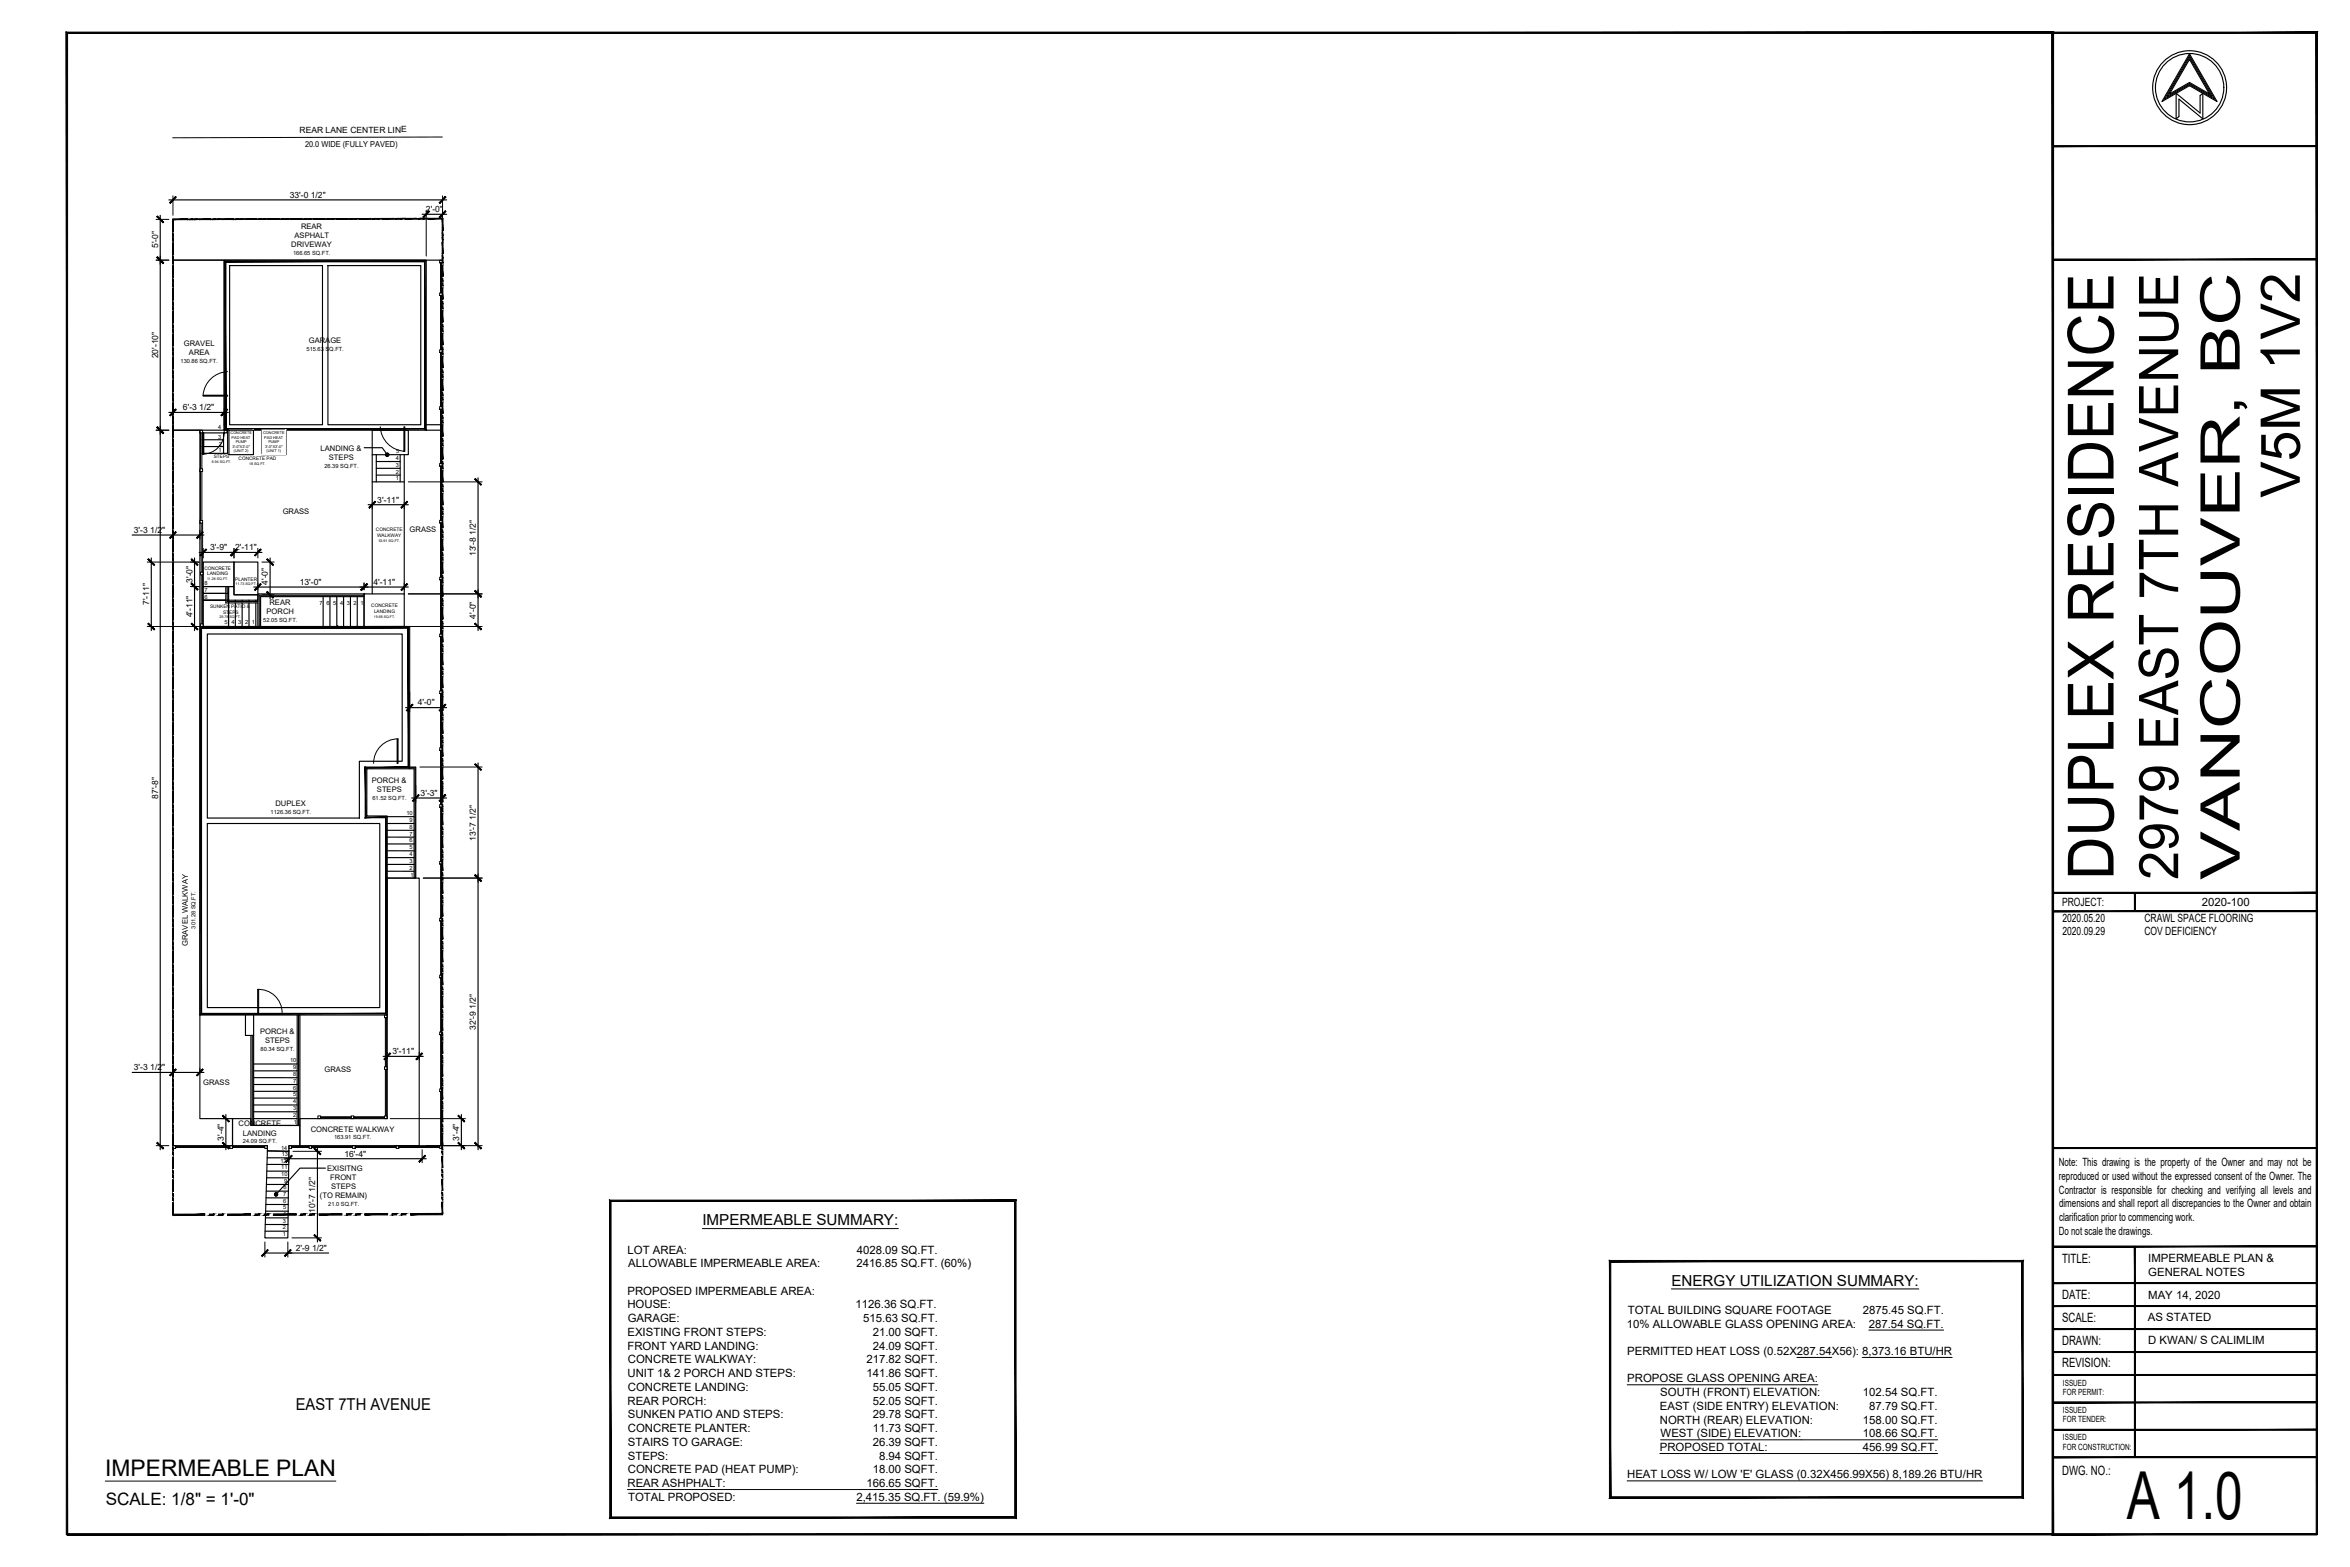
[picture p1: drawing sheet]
<svg xmlns="http://www.w3.org/2000/svg" width="914mm" height="610mm" viewBox="0 0 914 610" stroke-linecap="round" stroke-linejoin="round" font-family="sans-serif">
<defs><g id="words">
<text font-size="25.7" x="827.6" y="591.1">A 1.0</text>
<text font-size="24.8" x="822.4" y="342.3" transform="rotate(-90 822.4 342.3)">DUPLEX RESIDENCE</text>
<g font-size="21.3">
<text x="894.9" y="193.6" transform="rotate(-90 894.9 193.6)">V5M 1V2</text>
<text x="847.5" y="342.3" transform="rotate(-90 847.5 342.3)">2979 EAST 7TH AVENUE</text>
<text x="871.5" y="342.3" transform="rotate(-90 871.5 342.3)">VANCOUVER, BC</text>
</g>
<text font-size="8.9" x="41" y="574.3">IMPERMEABLE PLAN</text>
<text font-size="6.7" x="41.1" y="585.3">SCALE: 1/8&quot; = 1'-0&quot;</text>
<text font-size="6.4" x="115.1" y="548.5">EAST 7TH AVENUE</text>
<g font-size="5.9">
<text x="273.3" y="476.7">IMPERMEABLE SUMMARY:</text>
<text x="650.3" y="500.2">ENERGY UTILIZATION SUMMARY:</text>
</g>
<g font-size="5">
<text x="802.4" y="491.2">TITLE:</text>
<text x="802.4" y="505.2">DATE:</text>
<text x="802.4" y="514.1">SCALE:</text>
<text x="802.4" y="523.1">DRAWN:</text>
<text x="802.4" y="532">REVISION:</text>
<text x="802.4" y="573.6">DWG. NO.:</text>
</g>
<g font-size="4.4">
<text x="802.4" y="352.4">PROJECT:</text>
<text x="856.7" y="352.5">2020-100</text>
<text x="802.5" y="358.7">2020.05.20</text>
<text x="834.4" y="358.7">CRAWL SPACE FLOORING</text>
<text x="802.5" y="363.6">2020.09.29</text>
<text x="834.4" y="363.6">COV DEFICIENCY</text>
<text x="801.1" y="453.6">Note: This drawing is the property of the Owner and may not be</text>
<text x="801.1" y="459">reproduced or used without the expressed consent of the Owner. The</text>
<text x="801.2" y="464.3">Contractor is responsible for checking and verifying all levels and</text>
<text x="801.2" y="469.7">dimensions and shall report all discrepancies to the Owner and obtain</text>
<text x="801.2" y="475">clarification prior to commencing work.</text>
<text x="801.1" y="480.3">Do not scale the drawings.</text>
<text x="244.2" y="487.6">LOT AREA:</text>
<text x="333.3" y="487.6">4028.09 SQ.FT.</text>
<text x="835.9" y="491">IMPERMEABLE PLAN &amp;</text>
<text x="244.5" y="493">ALLOWABLE IMPERMEABLE AREA:</text>
<text x="333.3" y="493">2416.85 SQ.FT. (60%)</text>
<text x="835.9" y="496.4">GENERAL NOTES</text>
<text x="244.1" y="503.6">PROPOSED IMPERMEABLE AREA:</text>
<text x="244.1" y="509">HOUSE:</text>
<text x="332.9" y="509">1126.36 SQ.FT.</text>
<text x="835.9" y="505.5">MAY 14, 2020</text>
<text x="244.2" y="514.3">GARAGE:</text>
<text x="335.9" y="514.3">515.63 SQ.FT.</text>
<text x="633.4" y="511.1">TOTAL BUILDING SQUARE FOOTAGE</text>
<text x="724.9" y="511.1">2875.45 SQ.FT.</text>
<text x="835.8" y="514">AS STATED</text>
<text x="244.1" y="519.7">EXISTING FRONT STEPS:</text>
<text x="339.6" y="519.7">21.00 SQFT.</text>
<text x="633" y="516.5">10% ALLOWABLE GLASS OPENING AREA:</text>
<text x="727.2" y="516.5">287.54 SQ.FT.</text>
<text x="244.1" y="525">FRONT YARD LANDING:</text>
<text x="339.6" y="525">24.09 SQFT.</text>
<text x="633.1" y="527.1">PERMITTED HEAT LOSS (0.52X287.54X56): 8,373.16 BTU/HR</text>
<text x="835.9" y="522.9">D KWAN/ S CALIMLIM</text>
<text x="244.3" y="530.4">CONCRETE WALKWAY:</text>
<text x="337.1" y="530.4">217.82 SQFT.</text>
<text x="244.1" y="535.7">UNIT 1&amp; 2 PORCH AND STEPS:</text>
<text x="337.1" y="535.7">141.86 SQFT.</text>
<text x="633.1" y="537.8">PROPOSE GLASS OPENING AREA:</text>
<text x="244.3" y="541.1">CONCRETE LANDING:</text>
<text x="339.6" y="541.1">55.05 SQFT.</text>
<text x="646" y="543.1">SOUTH (FRONT) ELEVATION:</text>
<text x="724.9" y="543.1">102.54 SQ.FT.</text>
<text x="244.1" y="546.4">REAR PORCH:</text>
<text x="244.3" y="551.8">SUNKEN PATIO AND STEPS:</text>
<text x="339.6" y="546.4">52.05 SQFT.</text>
<text x="339.6" y="551.8">29.78 SQFT.</text>
<text x="645.8" y="548.5">EAST (SIDE ENTRY) ELEVATION:</text>
<text x="727.3" y="548.5">87.79 SQ.FT.</text>
<text x="244.3" y="557.1">CONCRETE PLANTER:</text>
<text x="339.6" y="557.1">11.73 SQFT.</text>
<text x="645.8" y="553.8">NORTH (REAR) ELEVATION:</text>
<text x="724.9" y="553.8">158.00 SQ.FT.</text>
<text x="244.3" y="562.5">STAIRS TO GARAGE:</text>
<text x="339.6" y="562.5">26.39 SQFT.</text>
<text x="646.1" y="559.2">WEST (SIDE) ELEVATION:</text>
<text x="724.9" y="559.2">108.66 SQ.FT.</text>
<text x="244.3" y="567.8">STEPS:</text>
<text x="342" y="567.8">8.94 SQFT.</text>
<text x="645.8" y="564.5">PROPOSED TOTAL:</text>
<text x="724.9" y="564.5">456.99 SQ.FT.</text>
<text x="244.3" y="573.2">CONCRETE PAD (HEAT PUMP):</text>
<text x="339.6" y="573.2">18.00 SQFT.</text>
<text x="633.1" y="575.2">HEAT LOSS W/ LOW 'E' GLASS (0.32X456.99X56) 8,189.26 BTU/HR</text>
<text x="244.1" y="578.5">REAR ASHPHALT:</text>
<text x="337.1" y="578.5">166.65 SQFT.</text>
<text x="244.4" y="583.9">TOTAL PROPOSED:</text>
<text x="333.3" y="583.9">2,415.35 SQ.FT. (59.9%)</text>
</g>
<g font-size="3.3">
<text x="116.6" y="51.8">REAR LANE CENTER LINE</text>
<text x="112.7" y="76.9">33'-0 1/2&quot;</text>
<text x="165.7" y="82.5">2'-0&quot;</text>
<text x="61.5" y="96.6" transform="rotate(-90 61.5 96.6)">5'-0&quot;</text>
<text x="61.5" y="139.4" transform="rotate(-90 61.5 139.4)">20'-10&quot;</text>
<text x="71.2" y="159.6">6'-3 1/2&quot;</text>
<text x="146.8" y="195.5">3'-11&quot;</text>
<text x="52.1" y="207.3">3'-3 1/2&quot;</text>
<text x="81.8" y="214.1">3'-9&quot;</text>
<text x="91.5" y="214.1">2'-11&quot;</text>
<text x="185.2" y="216.4" transform="rotate(-90 185.2 216.4)">13'-8 1/2&quot;</text>
<text x="74.9" y="226.7" transform="rotate(-90 74.9 226.7)">3'-0&quot;</text>
<text x="104.3" y="227.5" transform="rotate(-90 104.3 227.5)">4'-0&quot;</text>
<text x="116.7" y="227.5">13'-0&quot;</text>
<text x="145.3" y="227.6">4'-11&quot;</text>
<text x="58.1" y="235.4" transform="rotate(-90 58.1 235.4)">7'-11&quot;</text>
<text x="74.9" y="240.1" transform="rotate(-90 74.9 240.1)">4'-11&quot;</text>
<text x="185.2" y="240.6" transform="rotate(-90 185.2 240.6)">4'-0&quot;</text>
<text x="162.5" y="274.4">4'-0&quot;</text>
<text x="61.5" y="310.8" transform="rotate(-90 61.5 310.8)">87'-8&quot;</text>
<text x="163.7" y="309.6">3'-3&quot;</text>
<text x="185.2" y="327.1" transform="rotate(-90 185.2 327.1)">13'-7 1/2&quot;</text>
<text x="185.2" y="400.6" transform="rotate(-90 185.2 400.6)">32'-9 1/2&quot;</text>
<text x="152.7" y="410.1">3'-11&quot;</text>
<text x="52.1" y="416.3">3'-3 1/2&quot;</text>
<text x="87" y="443.7" transform="rotate(-90 87 443.7)">3'-4&quot;</text>
<text x="178.7" y="443.7" transform="rotate(-90 178.7 443.7)">3'-4&quot;</text>
<text x="134" y="449.9">16'-4&quot;</text>
<text x="122.6" y="471.9" transform="rotate(-90 122.6 471.9)">10'-7 1/2&quot;</text>
<text x="115.1" y="486.6">2'-9 1/2&quot;</text>
<text x="802.7" y="539">ISSUED</text>
<text x="802.7" y="542.7">FOR PERMIT:</text>
<text x="802.7" y="549.7">ISSUED</text>
<text x="802.7" y="553.3">FOR TENDER:</text>
<text x="802.7" y="564">FOR CONSTRUCTION:</text>
<text x="802.7" y="560.4">ISSUED</text>
</g>
<text font-size="3.2" x="118.7" y="57.1">20.0 WIDE (FULLY PAVED)</text>
<g font-size="3">
<text x="117.1" y="88.9">REAR</text>
<text x="114.6" y="92.5">ASPHALT</text>
<text x="113.4" y="96">DRIVEWAY</text>
<text x="71.5" y="134.5">GRAVEL</text>
<text x="120.2" y="133.4">GARAGE</text>
<text x="73.5" y="138">AREA</text>
<text x="124.8" y="175.5">LANDING &amp;</text>
<text x="128" y="179.1">STEPS</text>
<text x="110" y="199.9">GRASS</text>
<text x="159.4" y="207">GRASS</text>
<text x="103.7" y="239">PORCH</text>
<text x="104.9" y="235.4">REAR</text>
<text x="144.7" y="304.5">PORCH &amp;</text>
<text x="146.7" y="308.1">STEPS</text>
<text x="107.2" y="313.7">DUPLEX</text>
<text x="73.1" y="368" transform="rotate(-90 73.1 368)">GRAVEL WALKWAY</text>
<text x="101.2" y="402.1">PORCH &amp;</text>
<text x="103.2" y="405.7">STEPS</text>
<text x="126.3" y="417">GRASS</text>
<text x="79.1" y="422.2">GRASS</text>
<text x="92.8" y="438.2">CONCRETE</text>
<text x="94.5" y="441.8">LANDING</text>
<text x="120.9" y="440.2">CONCRETE WALKWAY</text>
<text x="127.3" y="455.5">EXISITNG</text>
<text x="128.5" y="459">FRONT</text>
<text x="124.5" y="466.2">(TO REMAIN)</text>
<text x="128.9" y="462.6">STEPS</text>
</g>
<g font-size="2.2">
<text x="114" y="99">166.65 SQ.FT.</text>
<text x="119.3" y="136.4">515.63 SQ.FT.</text>
<text x="70.2" y="141">130.86 SQ.FT.</text>
<text x="84.9" y="166.8">4</text>
<text x="84.9" y="170.7">3</text>
<text x="85.1" y="173.4">2</text>
<text x="85" y="176">1</text>
<text x="154" y="179">4</text>
<text x="154.1" y="176.3">5</text>
<text x="126.2" y="182.1">26.39 SQ.FT.</text>
<text x="154" y="184.3">2</text>
<text x="154" y="181.6">3</text>
<text x="154" y="186.9">1</text>
<text x="79.6" y="227.7">8</text>
<text x="79.6" y="233">6</text>
<text x="79.6" y="230.3">7</text>
<text x="124.3" y="235.5">7</text>
<text x="127" y="235.5">6</text>
<text x="129.6" y="235.5">5</text>
<text x="132.3" y="235.5">4</text>
<text x="134.9" y="235.5">3</text>
<text x="137.6" y="235.5">2</text>
<text x="140.2" y="235.5">1</text>
<text x="87.4" y="242.9">5</text>
<text x="90.1" y="242.9">4</text>
<text x="92.7" y="242.9">3</text>
<text x="95.4" y="242.9">2</text>
<text x="98" y="242.9">1</text>
<text x="102.5" y="242">52.05 SQ.FT.</text>
<text x="144.9" y="311.1">61.52 SQ.FT.</text>
<text x="105.3" y="316.8">1126.36 SQ.FT.</text>
<text x="158.1" y="316.9">10</text>
<text x="159.4" y="319.7">9</text>
<text x="159.4" y="322.5">8</text>
<text x="159.4" y="325.1">7</text>
<text x="159.4" y="327.8">6</text>
<text x="159.3" y="330.3">5</text>
<text x="159.4" y="333.1">4</text>
<text x="159.4" y="335.7">3</text>
<text x="159.4" y="338.5">2</text>
<text x="159.7" y="341.2">1</text>
<text x="76.1" y="361.2" transform="rotate(-90 76.1 361.2)">301.28 SQ.FT.</text>
<text x="101.4" y="408.7">80.34 SQ.FT.</text>
<text x="112.8" y="413.2">10</text>
<text x="114.1" y="415.9">9</text>
<text x="114.1" y="418.6">8</text>
<text x="114.1" y="423.9">6</text>
<text x="114.1" y="421.2">7</text>
<text x="114.1" y="426.5">5</text>
<text x="114.1" y="429.2">4</text>
<text x="114.1" y="431.8">3</text>
<text x="114.1" y="434.5">2</text>
<text x="114.4" y="437.2">1</text>
<text x="130" y="443.2">163.91 SQ.FT.</text>
<text x="94.5" y="444.8">24.09 SQ.FT.</text>
<text x="109.4" y="447.2">14</text>
<text x="109.7" y="449.7">13</text>
<text x="109.1" y="452.5">12</text>
<text x="109.5" y="454.9">11</text>
<text x="109.4" y="457.5">10</text>
<text x="110.6" y="460.1">9</text>
<text x="110.2" y="467.9">6</text>
<text x="110.2" y="465.3">7</text>
<text x="110.3" y="462.7">8</text>
<text x="110.1" y="473.1">4</text>
<text x="110.2" y="470.5">5</text>
<text x="127.7" y="469.2">21.0 SQ.FT.</text>
<text x="110.1" y="478.3">2</text>
<text x="110.1" y="475.7">3</text>
<text x="110" y="480.9">1</text>
</g>
<g font-size="1.8">
<text x="83.2" y="178.1">STEPS</text>
<text x="92.9" y="178.9">CONCRETE PAD</text>
<text x="146.3" y="206.7">CONCRETE</text>
<text x="146.8" y="208.9">WALKWAY</text>
<text x="79.6" y="221.6">CONCRETE</text>
<text x="80.6" y="223.8">LANDING</text>
<text x="91.5" y="225.8">PLANTER</text>
<text x="81.8" y="236.4">SUNKEN PATIO &amp;</text>
<text x="86.8" y="238.7">STEPS</text>
<text x="144.5" y="236.2">CONCRETE</text>
<text x="145.5" y="238.4">LANDING</text>
</g>
<g font-size="1.5">
<text x="89.7" y="168.9">CONCRETE</text>
<text x="90.1" y="170.7">PAD HEAT</text>
<text x="91.7" y="172.4">PUMP</text>
<text x="102.4" y="168.9">CONCRETE</text>
<text x="102.8" y="170.7">PAD HEAT</text>
<text x="104.4" y="172.4">PUMP</text>
<text x="90.4" y="174.2">3'-0&quot;X3'-0&quot;</text>
<text x="91" y="176">(UNIT 2)</text>
<text x="103.2" y="174.2">3'-0&quot;X3'-0&quot;</text>
<text x="103.7" y="176">(UNIT 1)</text>
</g>
<g font-size="1.4">
<text x="82.5" y="180">8.94 SQ.FT.</text>
<text x="97" y="180.8">18 SQ.FT.</text>
<text x="147.3" y="210.8">53.91 SQ.FT.</text>
<text x="80.5" y="225.7">11.28 SQ.FT.</text>
<text x="91.7" y="227.7">11.73 SQ.FT.</text>
<text x="85.4" y="240.6">29.78 SQ.FT.</text>
<text x="145.5" y="240.3">19.68 SQ.FT.</text>
</g>
</g></defs>
<g fill="none" stroke="#000" stroke-width=".39">
<path d="M172.1 53.3l-104.9 .3M67.3 76.2v7.5M172.2 76.2v23.4M60.8 85.4h4.9M67.2 85.3h.2M165.8 81.8v17.8M172.1 85.1h.2M172.2 84.9v.3M172.2 85.1l-104.9 .2M60.8 101.2h4.9M171.1 113.9h1v1.1h-1zM171.1 101.2h1v1.1h-1z"/>
<path d="M171.4 115h.4v21h-.4zM171.4 102.3h.4v11.6h-.4zM171.1 136h1v1.1h-1zM171.4 137.1h.4v21.1h-.4zM67.3 158.9v6.9M79 153.7h9.6v.4h-9.6zM87.2 158.9v6.9M88.5 144.6a10 10 0 0 0-9.5 9.1M171.1 158.2h1v1h-1zM171.4 159.2h.4v21.1h-.4zM60.8 167.4h4.9M77.8 167.4h1v1h-1z"/>
<path d="M78 168.4v14M78.6 168.4v14M78.8 168.3h.4v8.4h-.4zM87.2 168.3a8.4 8.4 0 0 1-8.4 8.4M87.2 167.4h1.1v1h-1.1zM148 166a9.9 9.9 0 0 0 9.5 9.5M157.1 166h.4v9.6h-.4zM77.8 182.4h1v1h-1zM78 183.4v19.1M78.6 183.4v19.1M144.8 195.7v2.2M157.3 195.5v2.4"/>
<path d="M158.9 187.5h28.7M171.1 180.3h1v1h-1zM171.4 181.3h.4v21.1h-.4zM57.3 218.7h20.2M67.3 206.5v3.2M77.8 202.5h1v1h-1zM77.8 206.3v3.4M78.3 203.5v19.1M78.8 203.5v19.1M79.1 213.3v3.8M91 213.3v3.8M100.3 213.3v3.8"/>
<path d="M101.9 218.7h4.8M171.1 202.4h1v1.1h-1zM171.4 203.5h.4v21h-.4zM74.1 228.2h3.4M78 222.6h1.1v1h-1.1zM78.3 223.6v19.1M78.8 223.6v19.1M100.3 226.8v2.7M101.9 231.4h4.8M141.7 226.8v2.7M157.3 226.8v2.7M158.9 231h28.7"/>
<path d="M171.1 224.5h1.1v1.1h-1.1zM171.4 225.6h.4v21h-.4zM57.3 243.7h20.2M78 242.7h1.1v1h-1.1zM158.9 243.7h28.7M171.1 246.6h1.1v1.1h-1.1zM171.4 247.7h.4v21h-.4zM159.4 269.1v7.8M171.1 268.7h1.1v1.1h-1.1zM171.4 269.8h.4v21.1h-.4zM172.2 269.1v7.8M154.5 287.4h.4v9.6h-.4z"/>
<path d="M154.9 287.4a9.5 9.5 0 0 0-9.5 9.5M163.4 298.4h24.2M171.1 290.9h1.1v1h-1.1zM171.4 291.9h.4v21.1h-.4zM161.8 305.6v6.4M171.1 313h1.1v1h-1.1zM171.4 314h.4v21.1h-.4zM172.2 305.6v6.4M171.1 335.1h1.1v1.1h-1.1zM171.4 336.2h.4v21h-.4zM164.7 341.6h22.9M171.1 357.2h1.1v1.1h-1.1z"/>
<path d="M171.4 358.3h.4v21h-.4zM171.1 379.3h1.1v1.1h-1.1zM100.2 384.9a9.1 9.1 0 0 1 9.6 9M100.3 384.9h.4v9h-.4zM149.6 394.9h1.1v1h-1.1zM150 395.9h.4v19.1h-.4zM171.4 380.4h.4v21.1h-.4zM67.3 415.6v1.3M77.8 415.6v1.3M149.6 415h1.1v1h-1.1zM150.7 409.4v2.6M163.1 409.4v3"/>
<path d="M171.1 401.5h1.1v1h-1.1zM171.4 402.5h.4v21.1h-.4zM86.3 435.2h2.6M123.7 434.1h1v1.1h-1zM124.7 434.4h12v.4h-12zM136.7 434.1h1v1.1h-1zM137.7 434.4h11.9v.4h-11.9zM149.6 434.1h1.1v1.1h-1.1zM150 434.1v-18.1h.4v18.1M151.8 435.2h29.3M171.1 423.6h1.1v1h-1.1zM171.4 424.6h.4v21.1h-.4z"/>
<path d="M60.8 445.7h4.9M67.3 445.7h1.1v1.1h-1.1zM68.4 446h21v.4h-21zM86.3 445.7h2.6M89.4 445.7h1.1v1.1h-1.1zM90.5 446h12.5v.4h-12.5zM103 445.7h1v1.1h-1zM112.4 445.7h1.1v1.1h-1.1zM112.4 447.3v5.1M113.5 446h6.7v.4h-6.7zM114 447.9h11.1M120.2 445.7h1.1v1.1h-1.1z"/>
<path d="M121.3 446h15.9v.4h-15.9zM137.2 445.7h1v1.1h-1zM138.2 446h15.9v.4h-15.9zM154 445.7h33.6M154.1 445.7h1.1v1.1h-1.1zM155.2 446h15.9v.4h-15.9zM164.3 447.3v5.1M171.1 445.7h1v1.1h-1zM172.1 472v.6M273.3 478h76.3M103.1 483.2v5.8M112 483.2v5.8"/>
<path d="M113.6 481.6h11.5M650.3 501.4h96.3M727.2 517.4h29.1M633.1 538.7h74.2M699.2 528.1h13.6M724.6 528.1h35M41 576.2h89.7M244.1 579.5h120.8M633.1 576.1h138.3M645.8 565.5h108.1M646.1 560.1h107.8M333.3 584.8h49.5"/>
</g>
<g fill="#000" stroke="#000" stroke-width=".39">
<path d="M150.7 176.9l.3 .5-.2 .1zM106.9 464.9l.5-.2-.4 .4z"/>
<path d="M798.8 57.1h102.7v-.5zM798.8 56.6h102.7l-102.7 .5z"/>
<path d="M68.4 76.5l-2.2 2.6 2.4-2.4zM68.4 76.5l-2.2 2.6-.2-.3z"/>
<path d="M170.9 78.8l.2 .3 2.2-2.6zM173.3 76.5l.2 .2-2.4 2.4z"/>
<path d="M61.3 99.9l-.3 .2 2.7 2.2zM61 100.1l2.7 2.2-.3 .2z"/>
<path d="M61 84.3l2.4 2.4 .3-.3zM61.3 84l2.4 2.4-2.7-2.1z"/>
<path d="M67.2 94.5v4.5h.2zM67.2 94.5h.2v4.5z"/>
<path d="M67.2 92.7v.9h.2zM67.2 92.7h.2v.9z"/>
<path d="M67.2 91v.8h.2zM67.2 91h.2v.8z"/>
<path d="M67.2 85.3v4.8h.2zM67.2 85.3h.2v4.8z"/>
<path d="M67.3 85.2v.3l5.8-.3zM67.3 85.5l5.8-.3v.3z"/>
<path d="M74 85.2v.3l.9-.3zM74 85.5l.9-.3v.3z"/>
<path d="M75.7 85.2v.3l.9-.3zM75.7 85.5l.9-.3v.3z"/>
<path d="M77.5 85.2v.2l4.5-.2zM77.5 85.4l4.5-.2v.2z"/>
<path d="M82.9 85.2v.2l.8-.2zM82.9 85.4l.8-.2v.2z"/>
<path d="M84.6 85.2v.2l.9-.2zM84.6 85.4l.9-.2v.2z"/>
<path d="M86.4 85.2v.2l4.5-.3zM86.4 85.4l4.5-.3v.3z"/>
<path d="M91.7 85.1v.3l.9-.3zM91.7 85.4l.9-.3v.3z"/>
<path d="M93.5 85.1v.3l.9-.3zM93.5 85.4l.9-.3v.3z"/>
<path d="M95.3 85.1v.3l4.4-.3zM95.3 85.4l4.4-.3v.3z"/>
<path d="M100.6 85.1v.3l.9-.3zM100.6 85.4l.9-.3v.3z"/>
<path d="M102.4 85.1v.3l.9-.3zM102.4 85.4l.9-.3v.3z"/>
<path d="M104.2 85.1v.3l4.4-.3zM104.2 85.4l4.4-.3v.3z"/>
<path d="M109.5 85.1v.3l.9-.3zM109.5 85.4l.9-.3v.3z"/>
<path d="M111.3 85.1v.3l.9-.3zM111.3 85.4l.9-.3v.3z"/>
<path d="M113.1 85.1v.3l4.4-.3zM113.1 85.4l4.4-.3v.2z"/>
<path d="M118.4 85.1v.2l.9-.2zM118.4 85.3l.9-.2v.2z"/>
<path d="M120.2 85.1v.2l.9-.2zM120.2 85.3l.9-.2v.2z"/>
<path d="M122 85.1v.2l4.4-.3zM122 85.3l4.4-.3v.3z"/>
<path d="M127.3 85v.3l.9-.3zM127.3 85.3l.9-.3v.3z"/>
<path d="M129.1 85v.3l.9-.3zM129.1 85.3l.9-.3v.3z"/>
<path d="M130.9 85v.3l4.4-.3zM130.9 85.3l4.4-.3v.3z"/>
<path d="M136.2 85v.3l.9-.3zM136.2 85.3l.9-.3v.3z"/>
<path d="M138 85v.3l.9-.3zM138 85.3l.9-.3v.3z"/>
<path d="M139.7 85v.3l4.5-.3zM139.7 85.3l4.5-.3v.3z"/>
<path d="M145.1 85v.2l.9-.2zM145.1 85.2l.9-.2v.2z"/>
<path d="M146.9 85v.2l.9-.2zM146.9 85.2l.9-.2v.2z"/>
<path d="M148.6 85v.2l4.5-.2zM148.6 85.2l4.5-.2v.2z"/>
<path d="M154 85v.2l.9-.2zM154 85.2l.9-.2v.2z"/>
<path d="M155.8 85v.2l.9-.3zM155.8 85.2l.9-.3v.3z"/>
<path d="M157.6 84.9v.3l4.4-.3zM157.6 85.2l4.4-.3v.3z"/>
<path d="M162.9 84.9v.3l.9-.3zM162.9 85.2l.9-.3v.3z"/>
<path d="M164.7 84.9v.3l.9-.3zM164.7 85.2l.9-.3v.3z"/>
<path d="M166.4 84.9v.3l5.8-.3zM166.4 85.2l5.8-.3v.3z"/>
<path d="M166.9 82l-2.1 2.7 2.4-2.4zM166.9 82l-2.1 2.7-.3-.3z"/>
<path d="M173.3 82l-2.4 2.4 .2 .3zM173.3 82l.2 .3-2.4 2.4z"/>
<path d="M172.1 94.2v4.5h.2zM172.1 94.2h.2v4.5z"/>
<path d="M172.1 92.4v.9h.2zM172.1 92.4h.2v.9z"/>
<path d="M172.1 90.7v.9h.2zM172.1 90.7h.2v.9z"/>
<path d="M172.1 85.1v4.7h.2zM172.1 85.1h.2v4.7z"/>
<path d="M61 100.1l2.4 2.4 .3-.2zM61.3 99.9l2.4 2.4-2.7-2.2z"/>
<path d="M67.2 117.6v.9h.2zM67.2 117.6h.2v.9z"/>
<path d="M67.2 112.3v4.4h.2zM67.2 112.3h.2v4.4z"/>
<path d="M67.2 110.5v.9h.2zM67.2 110.5h.2v.9z"/>
<path d="M67.2 108.7v.9h.2zM67.2 108.7h.2v.9z"/>
<path d="M67.2 103.4v4.5h.2zM67.2 103.4h.2v4.5z"/>
<path d="M67.2 101.6v.9h.2zM67.2 101.6h.2v.9z"/>
<path d="M67.2 99.9v.8h.2zM67.2 99.9h.2v.8z"/>
<path d="M87.6 101.6l.3 .3 77.5-.3zM87.9 101.9l77.5-.3-.2 .3zM165.2 101.9l.2 65v-65.3zM165.2 101.9l.2 65-.2-.2zM87.6 166.9h77.8l-.2-.2zM87.6 166.9l.3-.2h77.3zM87.6 101.6v65.3l.3-.2zM87.6 101.6l.3 .3v64.8z"/>
<path d="M172.1 117.3v.9h.2zM172.1 117.3h.2v.9z"/>
<path d="M172.1 112v4.4h.2zM172.1 112h.2v4.4z"/>
<path d="M172.1 110.2v.9h.2zM172.1 110.2h.2v.9z"/>
<path d="M172.1 108.4v.9h.2zM172.1 108.4h.2v.9z"/>
<path d="M172.1 103.1v4.5h.2zM172.1 103.1h.2v4.5z"/>
<path d="M172.1 101.3v.9h.2zM172.1 101.3h.2v.9z"/>
<path d="M172.1 99.6v.8h.2zM172.1 99.6h.2v.8z"/>
<path d="M798.8 101.2h102.7v-.4zM798.8 100.8h102.7l-102.7 .4z"/>
<path d="M67.2 137.2v.9h.2zM67.2 137.2h.2v.9z"/>
<path d="M67.2 135.4v.9h.2zM67.2 135.4h.2v.9z"/>
<path d="M67.2 130.1v4.4h.2zM67.2 130.1h.2v4.4z"/>
<path d="M67.2 128.3v.9h.2zM67.2 128.3h.2v.9z"/>
<path d="M67.2 126.5v.9h.2zM67.2 126.5h.2v.9z"/>
<path d="M67.2 121.2v4.4h.2zM67.2 121.2h.2v4.4z"/>
<path d="M67.2 119.4v.9h.2zM67.2 119.4h.2v.9z"/>
<path d="M172.1 136.9v.9h.2zM172.1 136.9h.2v.9z"/>
<path d="M172.1 135.1v.9h.2zM172.1 135.1h.2v.9z"/>
<path d="M172.1 129.8v4.4h.2zM172.1 129.8h.2v4.4z"/>
<path d="M172.1 128v.9h.2zM172.1 128h.2v.9z"/>
<path d="M172.1 126.2v.9h.2zM172.1 126.2h.2v.9z"/>
<path d="M172.1 120.9v4.4h.2zM172.1 120.9h.2v4.4z"/>
<path d="M172.1 119.1v.9h.2zM172.1 119.1h.2v.9z"/>
<path d="M67.2 155v.9h.2zM67.2 155h.2v.9z"/>
<path d="M67.2 153.2v.9h.2zM67.2 153.2h.2v.9z"/>
<path d="M67.2 147.9v4.4h.2zM67.2 147.9h.2v4.4z"/>
<path d="M67.2 146.1v.9h.2zM67.2 146.1h.2v.9z"/>
<path d="M67.2 144.3v.9h.2zM67.2 144.3h.2v.9z"/>
<path d="M67.2 139v4.4h.2zM67.2 139h.2v4.4z"/>
<path d="M68.4 159.1l-2.2 2.7 2.4-2.4zM68.4 159.1l-2.2 2.7-.2-.3z"/>
<path d="M172.1 154.7l-.1 .9h.3zM172.1 154.7h.2v.9z"/>
<path d="M172.1 152.9v.9h.2zM172.1 152.9h.2v.9z"/>
<path d="M172.1 147.6v4.4h.2zM172.1 147.6h.2v4.4z"/>
<path d="M172.1 145.8v.9h.2zM172.1 145.8h.2v.9z"/>
<path d="M172.1 144v.9h.2zM172.1 144h.2v.9z"/>
<path d="M172.1 138.7v4.4h.2zM172.1 138.7h.2v4.4z"/>
<path d="M61.3 166l-.3 .3 2.7 2.1zM61 166.3l2.7 2.1-.3 .3z"/>
<path d="M61 166.3l2.4 2.4 .3-.3zM61.3 166l2.4 2.4-2.7-2.1z"/>
<path d="M67.2 174.5v4.5h.2zM67.2 174.5h.2v4.5z"/>
<path d="M67.2 172.7v.9h.2zM67.2 172.7h.2v.9z"/>
<path d="M67.2 171v.9h.2zM67.2 171h.2v.9z"/>
<path d="M67.2 165.6v4.5h.2zM67.2 165.6h.2v4.5z"/>
<path d="M67.2 163.9v.8h.2zM67.2 163.9h.2v.8z"/>
<path d="M67.2 162.1v.9h.2zM67.2 162.1h.2v.9z"/>
<path d="M67.2 156.7v4.5h.2zM67.2 156.7h.2v4.5z"/>
<path d="M85.9 161.5l.3 .3 2.1-2.7zM88.3 159.1l.3 .3-2.4 2.4z"/>
<path d="M150.2 176.6l-.1 .2 .6 .1zM150.1 176.8l.6 .1-.6 .1zM150.1 177l.1 .2 .5-.3z"/>
<path d="M150.2 177.2l.2 .2 .3-.5zM150.7 176.9l-.1 .6-.2-.1zM150.7 176.9l-.1 .6h.2z"/>
<path d="M150.5 176.3l.2 .6 .1-.6zM150.3 176.4l.2-.1 .2 .6zM150.3 176.4l-.1 .2 .5 .3z"/>
<path d="M150.7 176.9l.3 .5 .2-.2zM150.7 176.9l.6 .1-.1 .2zM150.7 176.9l.6 .1v-.3z"/>
<path d="M150.7 176.9l.6-.2-.1-.2zM151 176.4l.2 .1-.5 .4zM150.8 176.3l-.1 .6 .3-.5z"/>
<path d="M172 174.2v4.5h.3zM172 174.2h.3v4.5z"/>
<path d="M172 172.5v.8h.3zM172 172.5h.3v.8z"/>
<path d="M172 170.7v.9h.3zM172 170.7h.3v.9z"/>
<path d="M172 165.3v4.5h.3zM172 165.3h.3v4.5z"/>
<path d="M172 163.6v.9h.3zM172 163.6h.3v.9z"/>
<path d="M172 161.8v.9h.3zM172 161.8h.3v.9z"/>
<path d="M172 156.4v4.5h.3zM172 156.4h.3v4.5z"/>
<path d="M67.2 197.6v.9h.2zM67.2 197.6h.2v.9z"/>
<path d="M67.2 192.3v4.5h.2zM67.2 192.3h.2v4.5z"/>
<path d="M67.2 190.5v.9h.2zM67.2 190.5h.2v.9z"/>
<path d="M67.2 188.8v.8h.2zM67.2 188.8h.2v.8z"/>
<path d="M67.2 183.4v4.5h.2zM67.2 183.4h.2v4.5z"/>
<path d="M67.2 181.6v.9h.2zM67.2 181.6h.2v.9z"/>
<path d="M67.2 179.9v.8h.2zM67.2 179.9h.2v.8z"/>
<path d="M145.9 195l-2.2 2.7 2.4-2.4zM143.5 197.4l2.4-2.4-2.2 2.7z"/>
<path d="M156 197.4l.2 .3 2.2-2.7zM158.4 195l.2 .3-2.4 2.4z"/>
<path d="M172 197.3v.9h.3zM172 197.3h.3v.9z"/>
<path d="M172 192v4.5h.3zM172 192h.3v4.5z"/>
<path d="M172 190.2v.9h.3zM172 190.2h.3v.9z"/>
<path d="M172 188.5v.8h.3zM172 188.5h.3v.8z"/>
<path d="M172 183.1v4.5h.3zM172 183.1h.3v4.5z"/>
<path d="M172 181.3v.9h.3zM172 181.3h.3v.9z"/>
<path d="M172 179.6v.9h.3zM172 179.6h.3v.9z"/>
<path d="M184.7 186.4l2.4 2.4 .2-.3zM185 186.1l2.3 2.4-2.6-2.1z"/>
<path d="M57.6 217.6l2.3 2.4 .3-.3zM57.6 217.6l.2-.3 2.4 2.4z"/>
<path d="M67.2 217.2v.9h.2zM67.2 217.2h.2v.9z"/>
<path d="M67.2 215.4v.9h.2zM67.2 215.4h.2v.9z"/>
<path d="M67.2 210.1v4.4h.2zM67.2 210.1h.2v4.4z"/>
<path d="M67.2 208.3v.9h.2zM67.2 208.3h.2v.9z"/>
<path d="M67.2 206.5v.9h.2zM67.2 206.5h.2v.9z"/>
<path d="M67.2 201.2v4.4h.2zM67.2 201.2h.2v4.4z"/>
<path d="M67.2 199.4v.9h.2zM67.2 199.4h.2v.9z"/>
<path d="M68.4 206.8l-2.2 2.7 2.4-2.4zM66 209.2l2.4-2.4-2.2 2.7z"/>
<path d="M76.5 209.2l.2 .3 2.1-2.7zM78.8 206.8l.3 .3-2.4 2.4z"/>
<path d="M74.4 217.6l2.4 2.4 .2-.3zM74.4 217.6l.2-.3 2.4 2.4z"/>
<path d="M80.2 213.6l-2.2 2.6 2.4-2.3zM80.2 213.6l-2.2 2.6-.2-.2z"/>
<path d="M89.7 216l.3 .2 2.1-2.6zM92.1 213.6l.3 .3-2.4 2.3z"/>
<path d="M92.1 213.6l-2.1 2.6 2.4-2.3zM89.7 216l2.4-2.4-2.1 2.6z"/>
<path d="M101.4 213.6l-2.4 2.4 .3 .2zM101.4 213.6l.2 .3-2.3 2.3z"/>
<path d="M103.8 217.6l2.4 2.4 .2-.3zM103.8 217.6l.2-.3 2.4 2.4z"/>
<path d="M172 216.9v.9h.3zM172 216.9h.3v.9z"/>
<path d="M172 215.1v.9h.3zM172 215.1h.3v.9z"/>
<path d="M172 209.8v4.4h.3zM172 209.8h.3v4.4z"/>
<path d="M172 208v.9h.3zM172 208h.3v.9z"/>
<path d="M172 206.2v.9h.3zM172 206.2h.3v.9z"/>
<path d="M172 200.9v4.4h.3zM172 200.9h.3v4.4z"/>
<path d="M172 199.1v.9h.3zM172 199.1h.3v.9z"/>
<path d="M67.2 235v.9h.2zM67.2 235h.2v.9z"/>
<path d="M67.2 233.2v.9h.2zM67.2 233.2h.2v.9z"/>
<path d="M67.2 227.9v4.4h.2zM67.2 227.9h.2v4.4z"/>
<path d="M67.2 226.1v.9h.2zM67.2 226.1h.2v.9z"/>
<path d="M67.2 224.3v.9h.2zM67.2 224.3h.2v.9z"/>
<path d="M67.2 219v4.4h.2zM67.2 219h.2v4.4z"/>
<path d="M74.4 227.1l2.6 2.2-2.4-2.4zM74.4 227.1l2.6 2.2-.2 .2z"/>
<path d="M74.4 227.1l2.4 2.4 .2-.2zM74.4 227.1l.2-.2 2.4 2.4z"/>
<path d="M101.4 227.1l-2.1 2.6 2.3-2.4zM101.4 227.1l-2.1 2.6-.3-.3z"/>
<path d="M104 230.1l-.2 .2 2.6 2.2zM103.8 230.3l2.6 2.2-.2 .2z"/>
<path d="M140.3 229.4l.3 .3 2.1-2.6zM142.7 227.1l.3 .2-2.4 2.4z"/>
<path d="M142.7 227.1l-2.1 2.6 2.4-2.4zM140.3 229.4l2.4-2.3-2.1 2.6z"/>
<path d="M156 229.4l.2 .3 2.2-2.6zM158.4 227.1l.2 .2-2.4 2.4z"/>
<path d="M172 234.7v.9h.3zM172 234.7h.3v.9z"/>
<path d="M172 232.9v.9h.3zM172 232.9h.3v.9z"/>
<path d="M172 227.6v4.4h.3zM172 227.6h.3v4.4z"/>
<path d="M172 225.8v.9h.3zM172 225.8h.3v.9z"/>
<path d="M172 224v.9h.3zM172 224h.3v.9z"/>
<path d="M172 218.7v4.4h.3zM172 218.7h.3v4.4z"/>
<path d="M185 229.7l-.3 .3 2.6 2.1zM184.7 230l2.6 2.1-.2 .3z"/>
<path d="M184.7 230l2.4 2.4 .2-.3zM184.7 230l.3-.3 2.3 2.4z"/>
<path d="M57.6 242.7l2.6 2.1-2.4-2.4zM57.6 242.7l2.6 2.1-.3 .3z"/>
<path d="M67.2 254.5v4.5h.2zM67.2 254.5h.2v4.5z"/>
<path d="M67.2 252.8v.8h.2zM67.2 252.8h.2v.8z"/>
<path d="M67.2 251v.9h.2zM67.2 251h.2v.9z"/>
<path d="M67.2 245.6v4.5h.2zM67.2 245.6h.2v4.5z"/>
<path d="M67.2 243.9v.9h.2zM67.2 243.9h.2v.9z"/>
<path d="M67.2 242.1v.9h.2zM67.2 242.1h.2v.9z"/>
<path d="M67.2 236.8v4.4h.2zM67.2 236.8h.2v4.4z"/>
<path d="M74.4 242.7l2.6 2.1-2.4-2.4zM74.4 242.7l2.6 2.1-.2 .3z"/>
<path d="M172 254.2v4.5h.3zM172 254.2h.3v4.5z"/>
<path d="M172 252.5v.9h.3zM172 252.5h.3v.9z"/>
<path d="M172 250.7v.9h.3zM172 250.7h.3v.9z"/>
<path d="M172 245.3v4.5h.3zM172 245.3h.3v4.5z"/>
<path d="M172 243.6v.9h.3zM172 243.6h.3v.9z"/>
<path d="M172 241.8v.9h.3zM172 241.8h.3v.9z"/>
<path d="M172 236.5v4.4h.3zM172 236.5h.3v4.4z"/>
<path d="M185 242.4l-.3 .3 2.6 2.1zM184.7 242.7l2.6 2.1-.2 .3z"/>
<path d="M67.2 277.7v.8h.2zM67.2 277.7h.2v.8z"/>
<path d="M67.2 272.3v4.5h.2zM67.2 272.3h.2v4.5z"/>
<path d="M67.2 270.5v.9h.2zM67.2 270.5h.2v.9z"/>
<path d="M67.2 268.8v.8h.2zM67.2 268.8h.2v.8z"/>
<path d="M67.2 263.4v4.5h.2zM67.2 263.4h.2v4.5z"/>
<path d="M67.2 261.6v.9h.2zM67.2 261.6h.2v.9z"/>
<path d="M67.2 259.9v.9h.2zM67.2 259.9h.2v.9z"/>
<path d="M160.5 274l-2.1 2.6 2.3-2.4zM158.1 276.3l2.4-2.3-2.1 2.6z"/>
<path d="M170.8 276.3l.3 .3 2.1-2.6zM173.2 274l.3 .2-2.4 2.4z"/>
<path d="M172 277.4v.8h.3zM172 277.4h.3v.8z"/>
<path d="M172 272v4.5h.3zM172 272h.3v4.5z"/>
<path d="M172 270.2v.9h.3zM172 270.2h.3v.9z"/>
<path d="M172 268.5v.9h.3zM172 268.5h.3v.9z"/>
<path d="M172 263.1v4.5h.3zM172 263.1h.3v4.5z"/>
<path d="M172 261.4v.8h.3zM172 261.4h.3v.8z"/>
<path d="M172 259.6v.9h.3zM172 259.6h.3v.9z"/>
<path d="M67.2 297.2v.9h.2zM67.2 297.2h.2v.9z"/>
<path d="M67.2 295.4v.9h.2zM67.2 295.4h.2v.9z"/>
<path d="M67.2 290.1v4.4h.2zM67.2 290.1h.2v4.4z"/>
<path d="M67.2 288.3v.9h.2zM67.2 288.3h.2v.9z"/>
<path d="M67.2 286.5v.9h.2zM67.2 286.5h.2v.9z"/>
<path d="M67.2 281.2v4.5h.2zM67.2 281.2h.2v4.5z"/>
<path d="M67.2 279.4v.9h.2zM67.2 279.4h.2v.9z"/>
<path d="M172 296.9v.9h.3zM172 296.9h.3v.9z"/>
<path d="M172 295.1v.9h.3zM172 295.1h.3v.9z"/>
<path d="M172 289.8v4.4h.3zM172 289.8h.3v4.4z"/>
<path d="M172 288v.9h.3zM172 288h.3v.9z"/>
<path d="M172 286.2v.9h.3zM172 286.2h.3v.9z"/>
<path d="M172 280.9v4.5h.3zM172 280.9h.3v4.5z"/>
<path d="M172 279.1v.9h.3zM172 279.1h.3v.9z"/>
<path d="M184.7 297.3l2.4 2.4 .2-.2zM185 297.1l2.3 2.4-2.6-2.2z"/>
<path d="M67.2 315v.9h.2zM67.2 315h.2v.9z"/>
<path d="M67.2 313.2v.9h.2zM67.2 313.2h.2v.9z"/>
<path d="M67.2 307.9v4.4h.2zM67.2 307.9h.2v4.4z"/>
<path d="M67.2 306.1v.9h.2zM67.2 306.1h.2v.9z"/>
<path d="M67.2 304.3v.9h.2zM67.2 304.3h.2v.9z"/>
<path d="M67.2 299v4.4h.2zM67.2 299h.2v4.4z"/>
<path d="M162.9 309.1l-2.2 2.6 2.4-2.3zM160.5 311.5l2.4-2.4-2.2 2.6z"/>
<path d="M173.2 309.1l-2.4 2.4 .3 .2zM173.2 309.1l.3 .3-2.4 2.3z"/>
<path d="M172 314.7v.9h.3zM172 314.7h.3v.9z"/>
<path d="M172 312.9v.9h.3zM172 312.9h.3v.9z"/>
<path d="M172 307.6v4.4h.3zM172 307.6h.3v4.4z"/>
<path d="M172 305.8v.9h.3zM172 305.8h.3v.9z"/>
<path d="M172 304v.9h.3zM172 304h.3v.9z"/>
<path d="M172 298.7v4.4h.3zM172 298.7h.3v4.4z"/>
<path d="M67.2 334.5v4.5h.2zM67.2 334.5h.2v4.5z"/>
<path d="M67.2 332.8v.9h.2zM67.2 332.8h.2v.9z"/>
<path d="M67.2 331v.9h.2zM67.2 331h.2v.9z"/>
<path d="M67.2 325.7v4.4h.2zM67.2 325.7h.2v4.4z"/>
<path d="M67.2 323.9v.9h.2zM67.2 323.9h.2v.9z"/>
<path d="M67.2 322.1v.9h.2zM67.2 322.1h.2v.9z"/>
<path d="M67.2 316.8v4.4h.2zM67.2 316.8h.2v4.4z"/>
<path d="M172 334.2v4.5h.3zM172 334.2h.3v4.5z"/>
<path d="M172 332.5v.9h.3zM172 332.5h.3v.9z"/>
<path d="M172 330.7v.9h.3zM172 330.7h.3v.9z"/>
<path d="M172 325.4v4.4h.3zM172 325.4h.3v4.4z"/>
<path d="M172 323.6v.9h.3zM172 323.6h.3v.9z"/>
<path d="M172 321.8v.9h.3zM172 321.8h.3v.9z"/>
<path d="M172 316.5v4.4h.3zM172 316.5h.3v4.4z"/>
<path d="M67.2 357.7v.8h.2zM67.2 357.7h.2v.8z"/>
<path d="M67.2 352.3v4.5h.2zM67.2 352.3h.2v4.5z"/>
<path d="M67.2 350.5v.9h.2zM67.2 350.5h.2v.9z"/>
<path d="M67.2 348.8v.9h.2zM67.2 348.8h.2v.9z"/>
<path d="M67.2 343.4v4.5h.2zM67.2 343.4h.2v4.5z"/>
<path d="M67.2 341.7v.8h.2zM67.2 341.7h.2v.8z"/>
<path d="M67.2 339.9v.9h.2zM67.2 339.9h.2v.9z"/>
<path d="M172 357.4v.9h.3zM172 357.4h.3v.9z"/>
<path d="M172 352v4.5h.3zM172 352h.3v4.5z"/>
<path d="M172 350.3v.8h.3zM172 350.3h.3v.8z"/>
<path d="M172 348.5v.9h.3zM172 348.5h.3v.9z"/>
<path d="M172 343.1v4.5h.3zM172 343.1h.3v4.5z"/>
<path d="M172 341.4v.9h.3zM172 341.4h.3v.9z"/>
<path d="M172 339.6v.9h.3zM172 339.6h.3v.9z"/>
<path d="M185 340.3l-.3 .2 2.6 2.2zM184.7 340.5l2.6 2.2-.2 .2z"/>
<path d="M184.7 340.5l2.4 2.4 .2-.2zM185 340.3l2.3 2.4-2.6-2.2z"/>
<path d="M830.5 347.4l.4 7.1v-7.1zM830.5 347.4l.4 7.1h-.4z"/>
<path d="M798.8 347.6h102.7v-.4zM798.8 347.2h102.7l-102.7 .4z"/>
<path d="M798.8 347.6h102.7v-.4zM798.8 347.2h102.7l-102.7 .4z"/>
<path d="M798.8 354.7h102.7v-.4zM798.8 354.3h102.7l-102.7 .4z"/>
<path d="M67.2 377.2v.9h.2zM67.2 377.2h.2v.9z"/>
<path d="M67.2 375.4v.9h.2zM67.2 375.4h.2v.9z"/>
<path d="M67.2 370.1v4.5h.2zM67.2 370.1h.2v4.5z"/>
<path d="M67.2 368.3v.9h.2zM67.2 368.3h.2v.9z"/>
<path d="M67.2 366.6v.8h.2zM67.2 366.6h.2v.8z"/>
<path d="M67.2 361.2v4.5h.2zM67.2 361.2h.2v4.5z"/>
<path d="M67.2 359.4v.9h.2zM67.2 359.4h.2v.9z"/>
<path d="M172 376.9v.9h.3zM172 376.9h.3v.9z"/>
<path d="M172 375.1v.9h.3zM172 375.1h.3v.9z"/>
<path d="M172 369.8v4.5h.3zM172 369.8h.3v4.5z"/>
<path d="M172 368v.9h.3zM172 368h.3v.9z"/>
<path d="M172 366.3v.8h.3zM172 366.3h.3v.8z"/>
<path d="M172 360.9v4.5h.3zM172 360.9h.3v4.5z"/>
<path d="M172 359.1v.9h.3zM172 359.1h.3v.9z"/>
<path d="M67.2 395v.9h.2zM67.2 395h.2v.9z"/>
<path d="M67.2 393.2v.9h.2zM67.2 393.2h.2v.9z"/>
<path d="M67.2 387.9v4.4h.2zM67.2 387.9h.2v4.4z"/>
<path d="M67.2 386.1v.9h.2zM67.2 386.1h.2v.9z"/>
<path d="M67.2 384.3v.9h.2zM67.2 384.3h.2v.9z"/>
<path d="M67.2 379v4.4h.2zM67.2 379h.2v4.4z"/>
<path d="M78.4 394.2l-.2 .3 71.8-.3zM78.2 394.5l71.8-.3 .3 .3zM150 318.1v76.1l.3 .3zM150 318.1l.3-.3v76.7zM142.1 318.1h7.9l.3-.3zM142.1 318.1l.3-.3h7.9zM142.1 298.4v19.7l.3-.3zM142.1 298.4l.3 .3v19.1zM142.1 298.4l.3 .3 16.4-.3zM142.4 298.7l16.4-.3 .2 .3zM158.8 244.4v54l.2 .3zM159 244.1v54.6l-.2-54.3zM78.4 244.4h80.4l.2-.3zM78.2 244.1h80.8l-80.6 .3zM78.2 244.1l.2 150.1v-149.8zM78.2 244.1l.2 150.1-.2 .3z"/>
<path d="M172 394.7v.9h.3zM172 394.7h.3v.9z"/>
<path d="M172 392.9v.9h.3zM172 392.9h.3v.9z"/>
<path d="M172 387.6v4.4h.3zM172 387.6h.3v4.4z"/>
<path d="M172 385.8v.9h.3zM172 385.8h.3v.9z"/>
<path d="M172 384v.9h.3zM172 384h.3v.9z"/>
<path d="M172 378.7v4.4h.3zM172 378.7h.3v4.4z"/>
<path d="M67.2 414.5v4.5h.2zM67.2 414.5h.2v4.5z"/>
<path d="M67.2 412.8v.8h.2zM67.2 412.8h.2v.8z"/>
<path d="M67.2 411v.9h.2zM67.2 411h.2v.9z"/>
<path d="M67.2 405.6v4.5h.2zM67.2 405.6h.2v4.5z"/>
<path d="M67.2 403.9v.9h.2zM67.2 403.9h.2v.9z"/>
<path d="M67.2 402.1v.9h.2zM67.2 402.1h.2v.9z"/>
<path d="M67.2 396.8v4.4h.2zM67.2 396.8h.2v4.4z"/>
<path d="M68.4 415.9l-2.2 2.6 2.4-2.4zM68.4 415.9l-2.2 2.6-.2-.2z"/>
<path d="M78.8 415.9l-2.3 2.4 .2 .2zM78.8 415.9l.3 .2-2.4 2.4z"/>
<path d="M151.8 409.6l-2.2 2.7 2.4-2.4zM149.4 412l2.4-2.4-2.2 2.7z"/>
<path d="M161.8 412l.3 .3 2.1-2.7zM164.2 409.6l.2 .3-2.3 2.4z"/>
<path d="M172 414.3v4.4h.3zM172 414.3h.3v4.4z"/>
<path d="M172 412.5v.9h.3zM172 412.5h.3v.9z"/>
<path d="M172 410.7v.9h.3zM172 410.7h.3v.9z"/>
<path d="M172 405.4v4.4h.3zM172 405.4h.3v4.4z"/>
<path d="M172 403.6v.9h.3zM172 403.6h.3v.9z"/>
<path d="M172 401.8v.9h.3zM172 401.8h.3v.9z"/>
<path d="M172 396.5v4.4h.3zM172 396.5h.3v4.4z"/>
<path d="M67.2 437.6v.9h.2zM67.2 437.6h.2v.9z"/>
<path d="M67.2 432.3v4.5h.2zM67.2 432.3h.2v4.5z"/>
<path d="M67.2 430.5v.9h.2zM67.2 430.5h.2v.9z"/>
<path d="M67.2 428.8v.8h.2zM67.2 428.8h.2v.8z"/>
<path d="M67.2 423.4v4.5h.2zM67.2 423.4h.2v4.5z"/>
<path d="M67.2 421.6v.9h.2zM67.2 421.6h.2v.9z"/>
<path d="M67.2 419.9v.9h.2zM67.2 419.9h.2v.9z"/>
<path d="M86.6 434.1l2.3 2.4 .3-.3zM86.6 434.1l.2-.2 2.4 2.3z"/>
<path d="M172 437.4v.9h.3zM172 437.4h.3v.9z"/>
<path d="M172 432v4.5h.3zM172 432h.3v4.5z"/>
<path d="M172 430.3v.9h.3zM172 430.3h.3v.9z"/>
<path d="M172 428.5v.9h.3zM172 428.5h.3v.9z"/>
<path d="M172 423.1v4.5h.3zM172 423.1h.3v4.5z"/>
<path d="M172 421.4v.9h.3zM172 421.4h.3v.9z"/>
<path d="M172 419.6v.9h.3zM172 419.6h.3v.9z"/>
<path d="M178.2 434.1l2.4 2.4 .2-.3zM178.2 434.1l.2-.2 2.4 2.3z"/>
<path d="M61.3 444.4l-.3 .2 2.7 2.2zM61 444.6l2.7 2.2-.3 .2z"/>
<path d="M67.2 457.2v.9h.2zM67.2 457.2h.2v.9z"/>
<path d="M67.2 455.4v.9h.2zM67.2 455.4h.2v.9z"/>
<path d="M67.2 450.1v4.4h.2zM67.2 450.1h.2v4.4z"/>
<path d="M67.2 448.3v.9h.2zM67.2 448.3h.2v.9z"/>
<path d="M67.2 446.5v.9h.2zM67.2 446.5h.2v.9z"/>
<path d="M67.2 441.2v4.5h.2zM67.2 441.2h.2v4.5z"/>
<path d="M67.2 439.4v.9h.2zM67.2 439.4h.2v.9z"/>
<path d="M86.8 444.4l-.2 .2 2.6 2.2zM86.6 444.6l2.6 2.2-.3 .2z"/>
<path d="M113.5 449.5l-2.2 2.6 2.4-2.4zM113.5 449.5l-2.2 2.6-.2-.2z"/>
<path d="M122.2 446.8l2.4 2.4 .2-.2zM122.2 446.8l.2-.2 2.4 2.4z"/>
<path d="M165.3 449.5l-2.4 2.4 .3 .2zM165.3 449.5l.3 .2-2.4 2.4z"/>
<path d="M172 456.9v.9h.3zM172 456.9h.3v.9z"/>
<path d="M172 455.2v.8h.3zM172 455.2h.3v.8z"/>
<path d="M172 449.8v4.5h.3zM172 449.8h.3v4.5z"/>
<path d="M172 448v.9h.3zM172 448h.3v.9z"/>
<path d="M172 446.3v.9h.3zM172 446.3h.3v.9z"/>
<path d="M172 440.9v4.5h.3zM172 440.9h.3v4.5z"/>
<path d="M172 439.2v.8h.3zM172 439.2h.3v.8z"/>
<path d="M178.4 444.4l-.2 .2 2.6 2.2zM178.2 444.6l2.6 2.2-.2 .2z"/>
<path d="M185 444.4l-.3 .2 2.6 2.2zM184.7 444.6l2.6 2.2-.2 .2z"/>
<path d="M798.8 446.8h102.7v-.4zM798.8 446.4h102.7l-102.7 .4z"/>
<path d="M67.2 467.9v4.7h.2zM67.2 467.9h.2v4.7z"/>
<path d="M67.2 466.1v.9h.2zM67.2 466.1h.2v.9z"/>
<path d="M67.2 464.3v.9h.2zM67.2 464.3h.2v.9z"/>
<path d="M67.2 459v4.4h.2zM67.2 459h.2v4.4z"/>
<path d="M67.3 472.3v.6l12.4-.6zM67.3 472.9l12.4-.6v.5z"/>
<path d="M81.5 472.3v.5l1.8-.5zM81.5 472.8l1.8-.5v.5z"/>
<path d="M85 472.3v.5l1.8-.5zM85 472.8l1.8-.5v.5z"/>
<path d="M88.6 472.3v.5l8.9-.5zM88.6 472.8l8.9-.5v.5z"/>
<path d="M99.3 472.3v.5l1.7-.5zM99.3 472.8l1.7-.5v.5z"/>
<path d="M102.8 472.2v.6l1.8-.6zM102.8 472.8l1.8-.6v.6z"/>
<path d="M106.4 472.2v.6l8.9-.6zM106.4 472.8l8.9-.6v.5z"/>
<path d="M107 464.3l-.1 .1 .5 .3zM106.9 464.4l.5 .3h-.6zM106.8 464.7l.1 .2 .5-.2z"/>
<path d="M107.4 464.7l-.4 .4 .2 .1zM107.4 464.7v.6l-.2-.1zM107.4 464.7v.6l.3-.1z"/>
<path d="M107.4 464.1v.6l.2-.6zM107.2 464.1h.2v.6zM107 464.3l.4 .4-.2-.6z"/>
<path d="M107.4 464.7l.3 .5 .2-.1zM107.4 464.7l.6 .1-.1 .3zM107.4 464.7l.6 .1v-.2z"/>
<path d="M107.4 464.7l.6-.1v-.2zM107.8 464.2l.2 .2-.6 .3zM107.6 464.1l-.2 .6 .4-.5z"/>
<path d="M117 472.2v.5l1.8-.5zM117 472.7l1.8-.5v.5z"/>
<path d="M120.6 472.2v.5l1.8-.5zM120.6 472.7l1.8-.5v.5z"/>
<path d="M124.1 472.2v.5l8.9-.5zM124.1 472.7l8.9-.5v.5z"/>
<path d="M134.8 472.2v.5l1.8-.5zM134.8 472.7l1.8-.5v.5z"/>
<path d="M138.4 472.2v.5l1.8-.5zM138.4 472.7l1.8-.5v.5z"/>
<path d="M141.9 472.1v.6l8.9-.6zM141.9 472.7l8.9-.6v.5z"/>
<path d="M152.6 472.1v.5l1.8-.5zM152.6 472.6l1.8-.5v.5z"/>
<path d="M156.2 472.1v.5l1.7-.5zM156.2 472.6l1.7-.5 .1 .5z"/>
<path d="M159.7 472.1v.5l12.4-.6zM159.7 472.6l12.4-.6v.6z"/>
<path d="M172 467.6v4.7h.3zM172 467.6h.3v4.7z"/>
<path d="M172 465.8v.9h.3zM172 465.8h.3v.9z"/>
<path d="M172 464v.9h.3zM172 464h.3v.9z"/>
<path d="M172 458.7v4.5h.3zM172 458.7h.3v4.5z"/>
<path d="M237.2 466.9l.6 .5 157.6-.5zM237.8 467.4l157.6-.5-.6 .5zM395.4 466.9l-.6 .5 .6 123.3zM394.8 467.4l.6 123.3-.6-.6zM237.2 590.7h158.2l-.6-.6zM237.2 590.7l.6-.6h157zM237.2 466.9v123.8l.6-.6zM237.2 466.9l.6 .5v122.7z"/>
<path d="M104.1 486.1l-2.1 2.7 2.4-2.4zM104.1 486.1l-2.1 2.7-.2-.3z"/>
<path d="M110.7 488.5l.2 .3 2.2-2.7zM113.1 486.1l.2 .3-2.4 2.4z"/>
<path d="M122.2 480.5l2.6 2.1-2.4-2.3zM122.2 480.5l2.6 2.1-.2 .3z"/>
<path d="M626.2 490.4l.6 .5 160.5-.5zM626.8 490.9l160.5-.5-.6 .5zM787.3 490.4l-.6 .5 .6 91.9zM786.7 490.9l.6 91.9-.6-.5zM626.2 582.8h161.1l-.6-.5zM626.2 582.8l.6-.5h159.9zM626.2 490.4v92.4l.6-.5zM626.2 490.4l.6 .5v91.4z"/>
<path d="M830.5 484.9l.4 82v-82zM830.5 484.9l.4 82h-.4z"/>
<path d="M798.8 485.1h102.7v-.4zM798.8 484.7h102.7l-102.7 .4z"/>
<path d="M798.8 499.3h102.7v-.4zM798.8 498.9h102.7l-102.7 .4z"/>
<path d="M798.8 508.3h102.7v-.4zM798.8 507.9h102.7l-102.7 .4z"/>
<path d="M798.8 517.2h102.7v-.4zM798.8 516.8h102.7l-102.7 .4z"/>
<path d="M798.8 526.2h102.7v-.4zM798.8 525.8h102.7l-102.7 .4z"/>
<path d="M798.8 535.1h102.7v-.4zM798.8 534.7h102.7l-102.7 .4z"/>
<path d="M798.8 545.8h102.7v-.4zM798.8 545.4h102.7l-102.7 .4z"/>
<path d="M798.8 556.4h102.7v-.4zM798.8 556h102.7l-102.7 .4z"/>
<path d="M798.8 567.1h102.7v-.4zM798.8 566.7h102.7l-102.7 .4z"/>
<path d="M25.8 12.5v584.4h.5zM25.8 12.5l.5 .5v583.9zM25.8 12.5l.5 .5 772.7-.5zM26.3 13l772.7-.5-.5 .5zM799 12.5l-.5 .5 .5 584.1zM798.5 13l.5 584.1-.5-.5zM26 597.1h773l-.5-.5zM26 596.6h772.5l-772.5 .5z"/>
<path d="M901.2 13v583.9h.5zM901.2 13l.5-.5v584.4zM799 13h102.2l.5-.5zM798.5 12.5h103.2l-102.7 .5zM798.5 12.5l.5 584.1v-583.6zM798.5 12.5l.5 584.1-.5 .5zM799 596.6l-.5 .5 103-.5zM798.5 597.1l103-.5v.5z"/>
</g>
<g fill="none" stroke="#000" stroke-width=".44">
<path d="M846.8 36.3l9.3 7.7v-6.8l1-.9v9.9l-9.3-7.6v6.7l-1 .9zM851.9 20.9l10.8 18.6-10.8-6.2-10.7 6.2zM851.9 23.1l7.8 13.5-7.8-4.5-7.7 4.5zM851.9 22.4l8.8 15.2-8.8-5.1-8.7 5.1zM851.9 21.7l9.8 16.8-9.8-5.6-9.7 5.6zM65.7 77.8h108.1M62.3 83.8v363.5M67.3 85.4l104.9-.3v16.1h-104.9zM164.3 83.4h9.5M67.3 101.2h19.9v66.2h-19.9zM87.2 101.2h78.6v66.2h-78.6zM89.4 103.3h36.1v61.9h-36.1z"/>
<path d="M127.6 103.3h36.1v61.9h-36.1zM65.7 160.5h23.1M67.3 167.4h10.5v267.8h12.7v10.5h-23.2zM78.6 171.1h.2M78.6 173.7h.2M78.6 176.4h8.4M78.8 168.3h.4v8.4h-.4zM79.2 168.4h8.4M79.2 171.1h7.8M79.2 173.7h7.8M88.6 167.4v9h-1.6v-8M89.1 167.4h9.5v9.5h-9.5z"/>
<path d="M101.8 167.4h9.5v9.5h-9.5zM141.7 174.2h7l1.6 2.2M144.8 167.4h14.1v9.5h-14.1zM144.8 176.9v54.1M146.4 179.5h9.3M146.4 176.9v10.6M155.7 176.9v10.6M157.3 176.9v54.1M165.8 165.2h6.4M165.8 167.4h6.4M143.2 196.3h15.7M144.8 187.5h12.5"/>
<path d="M146.4 182.2h9.3M146.4 184.8h9.3M186 185.9v59.4M51.4 208.1h28M58.9 217.1v28.2M75.7 217.1v28.2M77.5 214.9h24.4M79.1 218.7h11.9v9.5h-11.9zM91 218.7h9.3v12.7h-9.3zM105.1 217.1v15.9M79.1 228.2h9.8v2.7h-.5h.5v2.6h-.5h.5v10.2h-9.8v-10.2h8.8h-8.8v-2.6h8.8h-8.8zM87.9 228.2v6.4h12.4"/>
<path d="M88.4 228.2v5.8h11.9M88.9 228.2h2.1v3.2h9.3v2.1h-11.4zM88.9 233.5v10.7M91.6 233.5v.5M91.6 234.6v9.6M94.2 233.5v.5M94.2 234.6v9.6M96.9 233.5v.5M96.9 234.6v9.6M98.7 228.4h60.2M99.5 233.5v.5M99.5 234.6v9.6"/>
<path d="M125.7 232.1v11.6M128.4 232.1v11.6M131 232.1v11.6M133.7 232.1v11.6M136.4 232.1v11.6M139 232.1v11.6M141.7 231h15.6v12.7h-15.6zM141.7 232.1h-40.3v11.6M141.7 231.6h-40.8v12.1M77.8 243.7h81.6v55.4h-16.7v18.3h8v77.5h-72.9zM80.7 246.6h75.8v49.5h-16.7v22.1h-59.1zM100.3 243.7v-12.7h41.4v12.7"/>
<path d="M157.8 275.3h16M159.4 298.4h2.4v43.2h-11.1M159.4 298.7h2.1v42.9M159.4 299.1h1.7v42.5M186 296.8v150.5M150.7 317.7h10.4M160.2 310.4h13.5M80.7 320.4h67.1v71.6h-67.1zM150.7 320.4h10.4M150.7 323h10.4M150.7 325.7h10.4M150.7 328.3h10.4"/>
<path d="M150.7 331h10.4M150.7 333.6h10.4M150.7 336.3h10.4M150.7 338.9h10.4M150.7 341.6h12.4v104.1h-46.4v-10.5h34zM95.5 394.9v7.9h3.2v-7.9M115.6 394.9v42.9M116.2 394.9l-.1 42.9M116.7 394.9v42.9h-19.1v-35M51.4 417.2h28M98.2 402.8v35M98.7 416.6h16.9"/>
<path d="M98.7 419.2l16.9 .1M98.7 402.8v35M98.7 413.9h16.9M149.1 411h15.6M87.9 433.6v13.7M90.5 435.2h7.1v2.6h19.1v7.9h-4.3v2.2l-8.4-.2v-2h-13.5zM98.7 421.9h16.9M98.7 424.5h16.9M98.7 427.2h16.9M98.7 429.9h16.9M98.7 435.2h16.9M98.7 432.5h16.9"/>
<path d="M179.5 433.6v13.7M103.7 458.2h8.6M103.8 455.6h8.5M103.9 453h8.4M104 450.4h8.4M104 447.7l8.4 .2-.4 33.7h-8.9zM110.8 450.8h55M123.5 446.3v36.9M126.6 454.4h-9.9l-8.9 9.8M103.2 479h8.8M103.2 476.4h8.9M103.3 473.8h8.8"/>
<path d="M103.4 471.2h8.7M103.4 468.6h8.7M103.5 466h8.7M103.6 463.4h8.6M103.7 460.8h8.6M103.1 487.5h24.8"/>
<circle cx="852" cy="34.1" r="14.4"/>
<circle cx="852" cy="34.1" r="13.3"/>
</g>
<g fill="#fff" stroke="#fff" stroke-width=".39">
<path d="M89.3 167.3v9.5l9.2-9.5zM98.5 167.3v9.5h-9.2z"/>
<path d="M102 167.3v9.5l9.2-9.5zM111.2 167.3v9.5h-9.2z"/>
</g>
<g fill="#000">
<circle cx="131.4" cy="243.7" r=".22"/>
<circle cx="798.8" cy="345.2" r=".16"/>
</g>
<use href="#words"/>
</svg>
